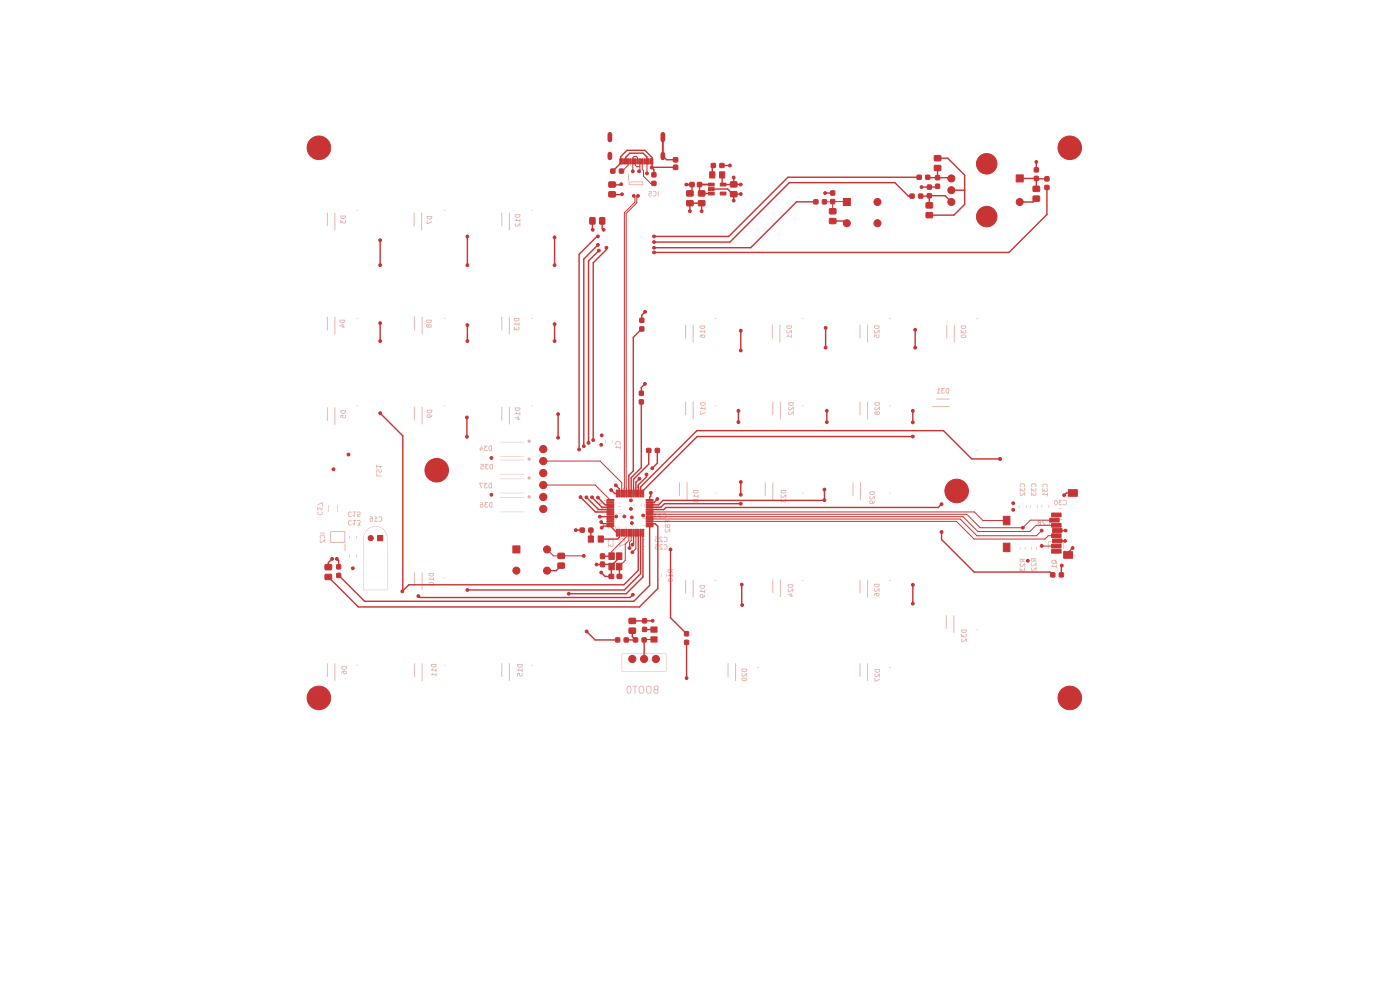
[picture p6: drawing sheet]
<svg xmlns="http://www.w3.org/2000/svg" width="297mm" height="210mm" viewBox="0 0 297 210" stroke-linecap="round" stroke-linejoin="round" font-family="sans-serif">
<g fill="#e8b2a7">
<path d="M133.1 145.6l.2-.1h.4l.3 .6-.1 .7-.4 .4-.4-.2-.2-.9h.2l.1 .6 .2 .3a.73 .73 0 0 0 .4-.7 .73 .73 0 0 0-.4-.6l-.3 .4h-.2z"/>
<path d="M135.6 145.7l.3-.2h.3l.4 .2 .1 .9-.3 .5-.5 .1-.3-.3-.1-.8h.2v.7l.5 .2 .3-.5-.1-.7-.4-.1-.3 .4h-.2z"/>
<path d="M137.2 145.7l.3-.2h.3l.4 .2v.9l-.2 .5-.5 .1-.3-.3-.1-.8h.1l.1 .7 .5 .2 .3-.5-.1-.7-.5-.1-.3 .4h-.1z"/>
<path d="M138.8 145.6l.3-.1h.6l-.1 1.6-.6 .1-.3-.2-.1-.4h.2l.2 .4h.5v-.6l-.9 .2 .2-.4-.1-.3h.2l.2 .3h.4v-.5l-.8 .2z"/>
<path d="M134.2 145.5h1l-.4 .2-.1 1.4h-.1v-1.4l-.4-.1z"/>
<path d="M185.5 143.8l.2 .1v.5l.9-.4 .1 .1-1.1 .6z"/>
<path d="M157.4 143.9l.6-.2 .4 .2 .1 .3-.2 .3h-.5l-.4-.2-.1-.2h.2a.47 .47 0 0 0 .8 0l-.3-.2-.7 .2z"/>
<path d="M71 140.7l.1 .1v3.7l-.2-.1z"/>
<path d="M89.5 140.7l.2 .1-.1 3.7-.2-.1z"/>
<path d="M108 140.7l.1 .1v3.7l-.2-.1z"/>
<path d="M156 140.7l.1 .1v3.7l-.2-.1z"/>
<path d="M184 140.7l.1 .1v3.7l-.2-.1z"/>
<path d="M185.6 142.9h.2l-.1 .4 .2 .2 .8-.6v.7h-.2v-.4l-.4 .4h-.5l-.1-.2z"/>
<path d="M69.4 140.7l.2 .1-.1 2.8-.1-.1z"/>
<path d="M87.9 140.7l.2 .1-.1 2.8-.2-.1z"/>
<path d="M106.4 140.7l.2 .1-.1 2.8-.2-.1z"/>
<path d="M154.4 140.7l.1 .1v2.8l-.2-.1z"/>
<path d="M182.4 140.7l.1 .1v2.8l-.2-.1z"/>
<path d="M157.4 142.9l.2-.1-.1 .4 .2 .2 .8-.6v.7h-.2v-.4l-.4 .4h-.4l-.2-.2z"/>
<path d="M109.7 142.8h.6v.4l.3 .1 .1-.6 .2 .5-.2 .3h-.4l-.2-.2v-.3h-.2l-.1 .5z"/>
<path d="M91.4 143.1l.4-.4v.3h.6l.1-.3 .1 .7-.2 .1v-.3h-.9z"/>
<path d="M72.5 142.5l.8-.2 .2 .1 .1 .4-.2 .2h-.4l-.2-.4h.2l.1 .2h.3v-.2l-.6-.1-.3 .4z"/>
<path d="M185.5 142h1.2l-.1 .5-.4 .2-.5-.1-.2-.3h.2a.42 .42 0 0 0 .5 .2 .42 .42 0 0 0 .3-.4l-1 .2z"/>
<path d="M157.3 141.9h1.2l-.1 .5-.4 .2-.5-.1-.2-.3h.2a.42 .42 0 0 0 .5 .2 .42 .42 0 0 0 .3-.4l-1 .2z"/>
<path d="M91.4 142.1l.4-.3v.3h.6l.1-.3 .1 .7h-.2v-.2h-.9z"/>
<path d="M109.7 142.1l.4-.3v.3h.6l.1-.3 .1 .7h-.2v-.2h-.9z"/>
<path d="M131.9 138.6h9.5v3.8h-9.5l9.4-.1v-3.6h-9.3l-.1 3.6z"/>
<path d="M72.4 141.3l1.2 .1-.1 .4-.4 .3-.5-.1-.2-.4h.2a.42 .42 0 0 0 .5 .3 .42 .42 0 0 0 .3-.4l-1 .1z"/>
<path d="M160.6 141.6h.4z"/>
<path d="M188.6 141.6h.4z"/>
<path d="M91.4 140.9h1.2l-.1 .5-.4 .2-.5-.1-.2-.3h.2a.42 .42 0 0 0 .5 .2 .42 .42 0 0 0 .3-.4l-1 .2z"/>
<path d="M109.7 140.9h1.2l-.1 .5-.4 .2-.5-.1-.2-.3h.2a.42 .42 0 0 0 .5 .2 .42 .42 0 0 0 .3-.4l-1 .2z"/>
<path d="M75.6 141.1h.4z"/>
<path d="M94.1 141.1h.4z"/>
<path d="M112.6 141.1h.4z"/>
<path d="M204 135.5h.2l-.1 .4 .2 .1 .8-.6v.8l-.2-.1v-.4l-.4 .4h-.5l-.1-.2z"/>
<path d="M203.9 134.5h.2v.5l.3-.3 .1 .3 .3 .1 .1-.2-.1-.4h.2l.1 .2-.1 .4-.4 .2-.3-.3-.3 .2z"/>
<path d="M203.9 133.6h1.2l-.1 .5-.4 .2-.5-.1-.2-.3h.2a.42 .42 0 0 0 .5 .2 .42 .42 0 0 0 .3-.4l-1 .2z"/>
<path d="M202.3 130.5l.2 .1-.1 3.7-.2-.1z"/>
<path d="M207.1 133.5l.4 .1-.4 .1z"/>
<path d="M200.7 130.5l.2 .1-.1 2.8-.2-.1z"/>
<path d="M148.5 126.2l.6-.1 .1 .5 .3-.5 .1 .4-.3 .3h-.6l-.3-.4h.2l.1 .2h.3v-.2l-.1-.2-.5 .2z"/>
<path d="M147 123l.1 .1v3.7l-.1-.1z"/>
<path d="M184 123l.1 .1v3.7l-.2-.1z"/>
<path d="M165.5 122.9l.1 .1v3.7l-.1-.1z"/>
<path d="M167.1 126.1l.8-.3 .1 .5 .3 .1-.4 .3-.5-.3 .4-.1v-.2l-.6 .2z"/>
<path d="M185.5 125.9l.8-.2 .2 .2 .1 .3-.2 .3h-.4l-.2-.4h.2l.1 .2h.3v-.2l-.6-.1-.3 .4z"/>
<path d="M145.4 123l.1 .1v2.8l-.2-.1z"/>
<path d="M182.4 123l.1 .1v2.8l-.2-.1z"/>
<path d="M148.4 125.4l.4-.3v.3h.6l.1-.3 .1 .7h-.2v-.2h-.9z"/>
<path d="M163.9 122.9l.1 .1v2.8l-.2-.1z"/>
<path d="M167.2 124.9h.2l-.1 .4 .2 .2 .8-.6v.7h-.2v-.4l-.4 .4h-.5l-.1-.2z"/>
<path d="M185.5 124.9l.2-.1-.1 .4 .2 .2 .8-.6v.7h-.2v-.4l-.4 .4h-.4l-.2-.2z"/>
<path d="M77.8 112.3a2.55 2.55 0 0 1 2.8-.5 2.55 2.55 0 0 1 1.6 2.4v11h-5.1v-11l.1 10.9h4.9v-10.9a2.5 2.5 0 0 0-2.5-2.5 2.5 2.5 0 0 0-2.5 2.5l.2-1.1z"/>
<path d="M89.5 121.4l.2 .1-.1 3.7-.2-.1z"/>
<path d="M148.4 124.2h1.2l-.1 .5-.4 .2-.5-.1-.2-.3h.2a.42 .42 0 0 0 .5 .2 .42 .42 0 0 0 .3-.4l-1 .2z"/>
<path d="M167.1 124h1.2l-.1 .5-.4 .2-.5-.1-.2-.3h.2a.42 .42 0 0 0 .5 .2 .42 .42 0 0 0 .3-.4l-1 .2z"/>
<path d="M185.4 123.9h1.2l-.1 .5-.4 .2-.5-.1-.2-.3h.2a.42 .42 0 0 0 .5 .2 .42 .42 0 0 0 .3-.4l-1 .2z"/>
<path d="M87.9 121.4l.2 .1-.1 2.8-.2-.1z"/>
<path d="M91 123.6l.6-.2 .4 .2 .1 .3-.2 .3h-.5l-.4-.2-.1-.2h.2a.47 .47 0 0 0 .8 0l-.3-.2-.7 .2z"/>
<path d="M141.8 122.8l.8-.1 .2 .4-.2 .3-.5 .1-.4-.2-.1-.2h.2a.47 .47 0 0 0 .8 0l-.3-.2-.7 .2z"/>
<path d="M90.9 122.8l.4-.3v.3h.6l.1-.3 .1 .7h-.2v-.2h-.9z"/>
<path d="M151.6 123l.4 .1-.4 .1z"/>
<path d="M170.1 123l.4 .1-.4 .1z"/>
<path d="M188.6 123.1h.4z"/>
<path d="M94.1 122.6h.4z"/>
<path d="M141.7 122.1l.3-.4v.3h.6l.2-.3v.7l-.1 .1-.1-.3h-.9z"/>
<path d="M140.3 121.8h.1v.6z"/>
<path d="M141.3 121.8h.1v.6z"/>
<path d="M90.9 121.6h1.2l-.1 .5-.4 .2-.5-.1-.2-.3h.2a.42 .42 0 0 0 .5 .2 .42 .42 0 0 0 .3-.4l-1 .2z"/>
<path d="M141.7 120.8h1.1v.2l-.4 .1 .4 .4-.5-.2-.2 .2h-.3l-.2-.3 .5 .1 .1-.3h-.4v.2h-.2z"/>
<path d="M216.3 120.4l.2 .1v.4l.3-.2 .1 .3h.3l.1-.1-.1-.4 .2-.1 .1 .2-.1 .5-.4 .1-.3-.2-.3 .2z"/>
<path d="M218.8 120.4h.2l-.1 .4 .2 .1 .8-.6v.8l-.2-.1v-.4l-.4 .4h-.4l-.2-.2z"/>
<path d="M223 120.1l.4-.3v.3h.6l.1-.3 .1 .7h-.2v-.2h-.9z"/>
<path d="M216.4 119.5h.2l-.1 .4 .2 .2 .8-.6v.7h-.2v-.4l-.4 .4h-.5l-.1-.2z"/>
<path d="M218.8 119.5l.2-.1-.1 .4 .2 .2 .8-.6v.7h-.2v-.4l-.4 .4h-.4l-.2-.2z"/>
<path d="M223.1 118.9l.3-.2 .6 .1 .3 .8-1.1-.1-.2-.4h.2l.2 .3h.5l-.1-.4 .2 .1-.2-.2-.8 .2z"/>
<path d="M216.3 118.6h1.2v.1l-.5 .1 .5 .4-.5-.1-.2 .2-.3-.1-.2-.2 .5 .1v-.4h-.3v.3h-.2z"/>
<path d="M218.7 118.5h1.2v.1l-.5 .1 .5 .4-.5-.1-.2 .2-.4-.1-.1-.2 .5 .1v-.4h-.3v.3h-.2z"/>
<path d="M74.1 117.6v.7z"/>
<path d="M75.6 117.6v.7z"/>
<path d="M225.6 117l.4-.3v.6z"/>
<path d="M73.1 115.4h.2l-.1 1.5-.1-.1z"/>
<path d="M216.4 116.1h.1v.6z"/>
<path d="M217.4 116l.1 .7z"/>
<path d="M218.8 116l.1 .7z"/>
<path d="M219.8 116l.1 .7z"/>
<path d="M139 115.4h.3l.3 .3 .1 .6-.3 .3-.4-.1-.1-.2v-.2h.2l.1 .3 .3-.1-.2-.3-.4 .1 .1-.3h.4z"/>
<path d="M140 115.5l.4-.1 .2 .1-.1 .2-.3-.1-.2 .2 .6 .8h-.7v-.2h.4l-.4-.4z"/>
<path d="M140.9 115.5h.5l.2 .4-.2 .6h-.5l-.1-.1 .1-.1a.35 .35 0 0 0 .5-.3 .35 .35 0 0 0-.5-.3l-.1-.1z"/>
<path d="M224.6 114.9h1.1v1.6l-.1-1.5z"/>
<path d="M222.4 114.9h1.1l-1 .1v1.4z"/>
<path d="M129 115.3h.2v.4l.3-.2 .1 .3h.3l.1-.1-.1-.4 .2-.1 .1 .2-.1 .5-.4 .1-.3-.2-.3 .2z"/>
<path d="M131.4 115.2h.2v.5l.9-.3 .1 .1-1.1 .5z"/>
<path d="M136.4 115.8l.6 .1h-.6z"/>
<path d="M67.9 114.5h.2l-.1 .4 .2 .1 .8-.6v.7h-.2v-.4l-.4 .4h-.4l-.2-.2z"/>
<path d="M70.1 112.7h3.1v2.4h-3.1l-.1-.1h3v-2.1h-2.8v2.1h-.2z"/>
<path d="M129.1 114.5l.4-.2 .5 .1 .2 .4-.1 .3-.2-.2a.35 .35 0 0 0-.3-.4 .35 .35 0 0 0-.3 .4l-.1 .2-.1-.1z"/>
<path d="M139 113.8l.6 .1v.5l-.5 .1 .1 .3h.4l-.1 .2h-.4l-.2-.2 .1-.5 .4-.1v-.2h-.4z"/>
<path d="M139.9 113.9l.5-.1 .2 .1-.1 .2-.3-.1-.2 .2 .6 .8h-.7v-.2h.4l-.4-.4z"/>
<path d="M140.8 113.9h.6l.2 .4-.2 .6h-.5l-.1-.1 .1-.1a.35 .35 0 0 0 .5-.3 .35 .35 0 0 0-.5-.3z"/>
<path d="M131.6 114.3l.3-.1 .5 .1 .2 .4-.1 .3-.2-.2a.35 .35 0 0 0-.3-.4 .35 .35 0 0 0-.3 .4l-.2 .2-.1-.3z"/>
<path d="M136.3 114.4h.7z"/>
<path d="M74.1 113.7h.1l-.1 .6z"/>
<path d="M75.5 113.7h.1v.6z"/>
<path d="M68 113.5l.3-.1 .5 .1 .2 .4-.1 .3-.2-.1a.35 .35 0 0 0-.3-.5 .35 .35 0 0 0-.3 .5l-.2 .1-.1-.3z"/>
<path d="M136.4 113.7l.6 .1h-.6z"/>
<path d="M67.8 113l1.2 .1-1.1 .1z"/>
<path d="M141.1 112.3l.2-.1-.1 .5 .2 .1 .8-.6v.7h-.2v-.4l-.4 .4h-.4l-.2-.2z"/>
<path d="M136.4 112.2l.6 .1h-.6z"/>
<path d="M129 111.6l.1 .7z"/>
<path d="M130.5 111.6l.1 .7z"/>
<path d="M131.3 111.6v.7z"/>
<path d="M132.8 111.6v.7z"/>
<path d="M141 111.3l1.1-.1 .1 .6-.3 .2-.6-.1-.3-.2 .3 .1 .4-.1 .2 .1 .1-.4h-.3v.3h-.2v-.3h-.3v.3h-.2z"/>
<path d="M224.7 111.6l.6 .1h-.5z"/>
<path d="M136.3 111.5h.6z"/>
<path d="M220.2 110.4l.4-.1 .3 .3v.6l-.3 .3-.4-.1-.1-.4h.2l.1 .3h.2l.1-.3-.1-.1-.5 .1v-.4l.3 .1 .3-.1-.1-.1-.5 .1z"/>
<path d="M221.2 110.4l.4-.1 .2 .1v.2l-.4-.1-.1 .2 .5 .8h-.7l.1-.2h.4l-.5-.4z"/>
<path d="M222.1 110.4h.5l.2 .4-.2 .6h-.5l-.1-.1 .2-.1a.35 .35 0 0 0 .5-.3 .35 .35 0 0 0-.5-.3l-.2-.1z"/>
<path d="M73.9 110.5l.4-.2 .3 .1-.1 .2a.35 .35 0 0 0-.5 .3 .35 .35 0 0 0 .5 .3l.1 .2-.3 .1-.4-.2-.1-.5z"/>
<path d="M75.7 110.4l.5-.1 .2 .1 .1 .5-.2 .2 .2 .4h-.8l.1-.2h.4l-.2-.3 .3-.2v-.3l-.5 .1z"/>
<path d="M74.8 110.3l.8 .1-.3 .1-.1 1-.4-.4h.3v-.6h-.3z"/>
<path d="M141 110.4h1.1l.1 .1-.5 .1-.1 .3-.1-.3h-.3l-.1 .5z"/>
<path d="M78.5 109.5l.4 .1 .2 .2 .1 .6-.3 .3-.4-.1-.1-.2v-.2h.2l.1 .3 .3-.1-.2-.3-.4 .1 .1-.3h.4l-.4-.2z"/>
<path d="M79.7 109.5l.4 .4h-.3v.6h.3l-.1 .2-.7-.1 .3-.1z"/>
<path d="M80.3 109.6h.6l.2 .4-.2 .6h-.5l-.1-.1 .1-.1a.35 .35 0 0 0 .5-.3 .35 .35 0 0 0-.5-.3z"/>
<path d="M224.7 110.2h.6z"/>
<path d="M136.3 110h.6z"/>
<path d="M138.7 108.8l.8 .1-.1 .1h-.4l.2 .3-.3 .2 .1 .3 .5-.1-.1 .2-.4 .1-.2-.1-.1-.5 .2-.2z"/>
<path d="M139.7 108.9l.5-.1 .2 .1-.1 .2-.3-.1-.2 .2 .6 .8h-.7v-.2h.4l-.4-.4z"/>
<path d="M140.7 108.9h.5l.2 .4-.2 .6h-.5l-.1-.1 .1-.1a.35 .35 0 0 0 .5-.3 .35 .35 0 0 0-.5-.3l-.1-.1z"/>
<path d="M74 108.6h.5l.1 .1-.1 .1a.35 .35 0 0 0-.5 .3 .35 .35 0 0 0 .5 .3l.1 .2-.3 .1-.4-.2-.1-.5z"/>
<path d="M75.8 108.6l.4-.1 .2 .1v.6l-.4 .1v.2h.4v.2l-.6-.1v-.5l.5-.1v-.3l-.5 .1z"/>
<path d="M74.8 108.5l.8 .1-.3 .1-.1 1-.4-.3 .1-.2 .2 .1v-.6z"/>
<path d="M224.7 109.3l.6 .1h-.6z"/>
<path d="M67.4 108.5l.2 .1a.35 .35 0 0 0 .3 .5 .35 .35 0 0 0 .3-.5l.1-.1 .1 .1v.5l-.6 .2-.4-.2z"/>
<path d="M131.2 108.8l.6 .1h-.6z"/>
<path d="M126.7 107.6l.5 .4h-.3v.6h.2v.2l-.7-.1 .3-.1z"/>
<path d="M127.7 107.6l.4 .4h-.3v.6h.3l-.1 .2-.7-.1 .3-.1z"/>
<path d="M128.3 107.7h.6l.2 .4-.2 .6h-.5l-.1-.1 .1-.1a.35 .35 0 0 0 .5-.3 .35 .35 0 0 0-.5-.3z"/>
<path d="M69.7 107.1l.1 1.6z"/>
<path d="M71.5 107.2h.1v1.5z"/>
<path d="M106.1 108.6h5.1z"/>
<path d="M67.3 107.6l.2 .2h.9l.1 .2-.4 .3v-.3h-.6l-.1 .3z"/>
<path d="M138.8 107.6l.8-.2 .2 .1 .1 .4-.2 .2h-.4l-.2-.4h.2l.1 .2h.3v-.2l-.6-.1-.3 .4z"/>
<path d="M224.7 107.9h.6l-.6 .1z"/>
<path d="M216.2 107.1v.7z"/>
<path d="M217.6 107.2h.1v.6z"/>
<path d="M218.6 107.2h.1l-.1 .6z"/>
<path d="M220 107.2h.1v.6z"/>
<path d="M221 107.2h.1l-.1 .6z"/>
<path d="M222.4 107.2h.1v.6z"/>
<path d="M101.9 106.5l.4 .1 .2 .2 .1 .6-.3 .3-.4-.1-.1-.2v-.2h.2l.1 .3 .3-.1-.2-.3-.4 .1 .1-.3h.4l-.4-.2z"/>
<path d="M102.8 106.5l.7 .1v.1h-.5l.3 .3-.4 .2 .2 .3 .4-.1v.2l-.5 .1-.2-.1-.1-.5 .3-.2z"/>
<path d="M103.9 106.6h.5v1.1l-.4-.1-.2-.2-.1-.4h.2l.1 .4 .3 .1v-.8l-.6 .3z"/>
<path d="M131.1 107.4h.7z"/>
<path d="M136.7 106.8v.7z"/>
<path d="M138.1 106.9h.1v.6z"/>
<path d="M134.5 106.8l.1 .1-.1 .5z"/>
<path d="M135.9 106.8l.1 .1v.5z"/>
<path d="M67.3 107l1.2-.4-.1 .8-.1-.6-.9 .4z"/>
<path d="M128 106.1h.6l.2 .4-.2 .6h-.5l-.1-.1 .2-.1a.35 .35 0 0 0 .4-.3 .35 .35 0 0 0-.4-.3z"/>
<path d="M223.8 106.1l.3-.1 .2 .3v.6l-.2 .3-.4-.1-.1-.6h.2l.2 .5a.47 .47 0 0 0 0-.8l-.2 .3h-.2z"/>
<path d="M224.6 106l.8 .1-.1 .1h-.4l.2 .3-.3 .2 .1 .3 .5-.1-.1 .2-.4 .1-.3-.1v-.5l.2-.2z"/>
<path d="M225.6 106.1h.5l.2 .4-.2 .6h-.5l-.1-.1 .2-.1a.35 .35 0 0 0 .5-.3 .35 .35 0 0 0-.5-.3l-.2-.1z"/>
<path d="M127.4 106h.2l.2 .8-.4 .1-.2 .3-.2-.4 .2-.5 .2 .4h.2z"/>
<path d="M138.9 106.5l.3-.1 .5 .1 .2 .4-.1 .3-.2-.2a.35 .35 0 0 0-.3-.4 .35 .35 0 0 0-.3 .4l-.2 .2-.1-.3z"/>
<path d="M184.5 106.2h.6l.1 .5 .3-.5 .1 .4-.3 .3h-.6l-.3-.4h.2l.1 .2h.3v-.2l-.1-.2-.5 .2z"/>
<path d="M131.1 106.7h.7z"/>
<path d="M147.1 105.9h.9l.2 .2v.3l-.3 .2h-.6l-.3-.4h.2l.1 .2 .1-.2 .5 .2 .1-.2-.1-.2-.9 .2z"/>
<path d="M165.6 105.8l.2 .1v.4l.3-.2 .1 .3h.3l.1-.1-.1-.4 .2-.1 .1 .2-.1 .5-.4 .1-.3-.2-.3 .2z"/>
<path d="M145.7 102.3l.2 .1-.1 3.7-.2-.1z"/>
<path d="M163.9 102.3l.1 .1v3.7l-.2-.1z"/>
<path d="M182.5 102.3l.1 .1v3.7l-.1-.1z"/>
<path d="M184.5 105.2h.2l-.1 .4 .2 .2 .8-.6v.7h-.2v-.4l-.4 .4h-.5l-.1-.2z"/>
<path d="M165.7 105l.2-.1-.1 .4 .2 .2 .8-.6v.7h-.2v-.4l-.4 .4h-.4l-.2-.2z"/>
<path d="M147 105.2l.4-.3v.3h.6l.1-.3 .1 .7h-.2v-.2h-.9z"/>
<path d="M106.1 105.5l5.1 .1z"/>
<path d="M221.1 104.9l.4-.4v.3h.6l.1-.3 .1 .7-.2 .1v-.3h-.9z"/>
<path d="M131.1 105.2h.7z"/>
<path d="M216.4 104.5h.2l-.1 .4 .2 .1 .8-.6v.8l-.2-.1v-.4l-.4 .4h-.5l-.1-.2z"/>
<path d="M218.7 104.4l.2 .1v.4l.3-.2 .1 .3h.3l.1-.1-.1-.4 .2-.1 .1 .2-.1 .5-.4 .1-.3-.2-.3 .2z"/>
<path d="M144.1 102.3l.2 .1-.1 2.8-.2-.1z"/>
<path d="M162.3 102.3l.1 .1v2.8l-.2-.1z"/>
<path d="M180.9 102.3l.2 .1-.1 2.8-.1-.1z"/>
<path d="M134.7 104.4l.6-.1 .1 .5 .3-.4 .1 .3-.3 .3h-.6l-.3-.4h.2l.1 .2h.3v-.2l-.1-.1-.5 .1z"/>
<path d="M184.4 104.3h1.2l-.1 .5-.4 .2-.5-.1-.2-.3h.2a.42 .42 0 0 0 .5 .2 .42 .42 0 0 0 .3-.4l-1 .2z"/>
<path d="M147 104h1.2l-.1 .5-.4 .2-.5-.1-.2-.3h.2a.42 .42 0 0 0 .5 .2 .42 .42 0 0 0 .3-.4l-1 .2z"/>
<path d="M165.6 104h1.2l-.1 .5-.4 .2-.5-.1-.2-.3h.2a.42 .42 0 0 0 .5 .2 .42 .42 0 0 0 .3-.4l-1 .2z"/>
<path d="M151.6 104.5l.4 .1-.4 .1z"/>
<path d="M170.1 104.5l.4 .1-.4 .1z"/>
<path d="M188.6 104.6h.4z"/>
<path d="M106.1 104.6h5.1z"/>
<path d="M221.1 103.6h.2v.5l.3-.3 .1 .3 .3 .1 .1-.2-.1-.4h.2l.1 .2-.1 .4-.4 .2-.3-.3-.3 .2z"/>
<path d="M216.3 103.5h.2v.5l.3-.3 .1 .3 .3 .1 .1-.2-.1-.4h.2l.1 .2-.1 .4-.4 .2-.3-.3-.3 .2z"/>
<path d="M218.7 103.5h.2v.5l.3-.3 .1 .3 .3 .1 .1-.2-.1-.4h.2l.1 .2-.1 .4-.4 .2-.3-.3-.3 .2z"/>
<path d="M134.7 103.5l.4-.2 .5 .1 .2 .4-.1 .3-.2-.2a.35 .35 0 0 0-.3-.4 .35 .35 0 0 0-.3 .4l-.1 .2-.1-.1z"/>
<path d="M102.7 102.4l.7 .1v.1h-.5l.3 .3-.4 .2 .2 .3 .4-.1v.2l-.5 .1-.2-.1-.1-.5 .3-.2z"/>
<path d="M103.7 102.6l.3-.2 .3 .1v1.1l-.6-.2-.1-.5h.2l.1 .5h.3v-.8l-.6 .3z"/>
<path d="M101.7 102.4l.8 .1-.1 .1h-.5l.3 1-.1-.1z"/>
<path d="M221.2 102.8l.4-.2 .5 .1 .2 .4-.1 .3-.2-.1a.35 .35 0 0 0-.3-.5 .35 .35 0 0 0-.3 .5l-.1 .1-.1-.1z"/>
<path d="M216.5 102.6l.3-.1 .5 .1 .2 .4-.1 .3-.2-.1a.35 .35 0 0 0-.3-.5 .35 .35 0 0 0-.3 .5l-.2 .1-.1-.3z"/>
<path d="M218.8 102.7l.4-.2 .5 .1 .2 .4-.1 .3-.2-.1a.35 .35 0 0 0-.3-.5 .35 .35 0 0 0-.3 .5l-.1 .1-.1-.1z"/>
<path d="M106.1 101.5l5.1 .1z"/>
<path d="M79.8 100.4l.2 .1v.4h.9l.1 .1h-1.2z"/>
<path d="M106.1 100.6h5.1z"/>
<path d="M79.9 99.7l.4-.1 .4 .5 .2-.6 .1 .5-.4 .3-.5-.6-.2 .6z"/>
<path d="M102 98.4l.6 .1v.5l-.5 .1 .1 .3h.4l-.1 .2h-.4l-.2-.2 .1-.5 .4-.1v-.2h-.4z"/>
<path d="M102.9 98.4l.7 .1v.1h-.5l.3 .3-.4 .2 .2 .3 .4-.1v.2l-.5 .1-.2-.1-.1-.5 .3-.2z"/>
<path d="M103.9 98.6l.3-.2 .3 .1v1.1l-.6-.2-.1-.5h.2l.1 .5h.3v-.8l-.6 .3z"/>
<path d="M79.8 98.6l.2 .3h.9l.1 .1-.4 .3v-.2h-.6l-.1 .2z"/>
<path d="M106.1 97.5l5.1 .1z"/>
<path d="M106.1 96.8h5.1z"/>
<path d="M102.7 94.5l.7 .1v.1h-.5l.3 .3-.4 .2 .2 .3 .4-.1v.2l-.5 .1-.2-.1-.1-.5 .3-.2z"/>
<path d="M103.7 94.7l.3-.2 .3 .1v1.1l-.6-.2-.1-.5h.2l.1 .5h.3v-.8l-.6 .3z"/>
<path d="M102 94.5h.2l.3 .8-.5 .1-.1 .3-.3-.4 .3-.5 .1 .4h.2z"/>
<path d="M207.1 95.5l.4 .1-.4 .1z"/>
<path d="M130.5 94.9l.4-.3v.3h.6l.1-.3 .1 .7h-.2v-.3h-.9z"/>
<path d="M130.6 93.8l.4-.2 .5 .1 .2 .4-.1 .3-.2-.2a.35 .35 0 0 0-.3-.4 .35 .35 0 0 0-.3 .4l-.1 .2-.1-.1z"/>
<path d="M128.4 93.4h.1l-.1 .6z"/>
<path d="M129.9 93.4v.6z"/>
<path d="M106.1 93.8h5.1z"/>
<path d="M71 86.4l.1 .1v3.7l-.2-.1z"/>
<path d="M89.5 86.3l.2 .1-.1 3.7-.2-.1z"/>
<path d="M108 86.3l.1 .1v3.7l-.2-.1z"/>
<path d="M69.4 86.4l.2 .1-.1 2.8-.1-.1z"/>
<path d="M87.9 86.3l.2 .1-.1 2.8-.2-.1z"/>
<path d="M106.4 86.3l.2 .1-.1 2.8-.2-.1z"/>
<path d="M109.2 88.6l.8-.3 .1 .5 .3 .1-.4 .3-.5-.3 .4-.1v-.2l-.6 .2z"/>
<path d="M147 85.2l.1 .1v3.7l-.1-.1z"/>
<path d="M165.5 85.2l.1 .1v3.7l-.1-.1z"/>
<path d="M184 85.2l.1 .1v3.7l-.2-.1z"/>
<path d="M72.2 88h.6v.4l.3 .1 .1-.5 .2 .5-.2 .2h-.4l-.2-.2v-.3h-.2l-.1 .5z"/>
<path d="M90.6 88l.6-.1 .1 .5 .3-.4 .1 .3-.3 .3h-.6l-.3-.4h.2l.1 .2h.3v-.2l-.1-.1-.5 .1z"/>
<path d="M109.2 87.7l.4-.3v.3h.6l.1-.3 .1 .7h-.2v-.2h-.9z"/>
<path d="M145.4 85.2l.1 .1v2.8l-.2-.1z"/>
<path d="M163.9 85.2l.1 .1v2.8l-.2-.1z"/>
<path d="M182.4 85.2l.1 .1v2.8l-.2-.1z"/>
<path d="M148.5 87.2l.2 .1v.5l.9-.4 .1 .1-1.1 .6z"/>
<path d="M167.3 87.3h.2l-.1 .4 .2 .1 .8-.6v.8l-.2-.1v-.4l-.4 .4h-.4l-.2-.2z"/>
<path d="M185.6 87.3h.9l.2 .2v.3l-.3 .2h-.6l-.3-.4h.2l.1 .2 .1-.2 .5 .2 .1-.2-.1-.2-.9 .2z"/>
<path d="M72.2 87l1.2 .1-.1 .4-.4 .3-.5-.1-.2-.4h.2a.42 .42 0 0 0 .5 .3 .42 .42 0 0 0 .3-.4l-1 .1z"/>
<path d="M90.5 86.9l1.2 .1-.1 .4-.4 .3-.5-.1-.2-.4h.2a.42 .42 0 0 0 .5 .3 .42 .42 0 0 0 .3-.4l-1 .1z"/>
<path d="M109.2 86.5h1.2l-.1 .5-.4 .2-.5-.1-.2-.3h.2a.42 .42 0 0 0 .5 .2 .42 .42 0 0 0 .3-.4l-1 .2z"/>
<path d="M167.3 86.4l.2-.1-.1 .4 .2 .2 .8-.6v.7h-.2v-.4l-.4 .4h-.4l-.2-.2z"/>
<path d="M185.6 86.3h.2l-.1 .4 .2 .2 .8-.6v.7h-.2v-.4l-.4 .4h-.5l-.1-.2z"/>
<path d="M148.5 86.6l.4-.3v.3h.6l.1-.3 .1 .7h-.2v-.2h-.9z"/>
<path d="M197.8 86.2h3.6l.1 .1-3.7 .1z"/>
<path d="M75.6 86l.4 .1-.4 .1z"/>
<path d="M94.1 86.1h.4z"/>
<path d="M112.6 86.1h.4z"/>
<path d="M151.6 86l.4 .1-.4 .1z"/>
<path d="M170.1 86l.4 .1-.4 .1z"/>
<path d="M188.6 86.1h.4z"/>
<path d="M148.5 85.4h1.2l-.1 .5-.4 .2-.5-.1-.2-.3h.2a.42 .42 0 0 0 .5 .2 .42 .42 0 0 0 .3-.4l-1 .2z"/>
<path d="M167.2 85.4h1.2l-.1 .5-.4 .2-.5-.1-.2-.3h.2a.42 .42 0 0 0 .5 .2 .42 .42 0 0 0 .3-.4l-1 .2z"/>
<path d="M185.5 85.4h1.2l-.1 .5-.4 .2-.5-.1-.2-.3h.2a.42 .42 0 0 0 .5 .2 .42 .42 0 0 0 .3-.4l-1 .2z"/>
<path d="M198.6 84.6h2.8l.1 .1-2.8 .1z"/>
<path d="M199 82.3l.5 .4h-.3v.6h.2v.2l-.7-.1 .3-.1z"/>
<path d="M199.7 82.3l.7 .1v.1h-.5l.3 .3-.4 .2 .2 .3 .4-.1v.2l-.5 .1-.2-.1-.1-.5 .3-.2z"/>
<path d="M200.8 82.4h.5v1.1l-.4-.1-.2-.2-.1-.4h.2l.1 .4 .3 .1v-.8l-.6 .3z"/>
<path d="M147 68.9l.1 .1v3.7l-.1-.1z"/>
<path d="M165.4 68.9l.1 .1v3.7l-.2-.1z"/>
<path d="M184 68.9l.1 .1v3.7l-.2-.1z"/>
<path d="M202.4 68.9l.1 .1v3.7l-.2-.1z"/>
<path d="M145.4 68.9l.1 .1v2.8l-.2-.1z"/>
<path d="M163.8 68.9l.1 .1v2.8l-.2-.1z"/>
<path d="M182.4 68.9l.1 .1v2.8l-.2-.1z"/>
<path d="M200.8 68.9l.1 .1v2.8l-.2-.1z"/>
<path d="M148.5 71.2l.8-.3 .2 .2 .1 .3-.2 .3h-.4l-.2-.4h.2l.1 .2h.3v-.2l-.6-.1-.3 .4z"/>
<path d="M185.4 71h.6v.4l.3 .1 .1-.6 .2 .5-.2 .3h-.4l-.2-.2v-.3h-.2l-.1 .5z"/>
<path d="M203.9 71.1l.8-.1 .3 .4-.2 .3h-.5l-.4-.2-.1-.2h.2a.47 .47 0 0 0 .8 0l-.3-.2-.7 .2z"/>
<path d="M166.8 71.3l.4-.4v.3h.6l.1-.3 .1 .7-.2 .1v-.3h-.9z"/>
<path d="M71 67.2l.1 .1v3.7l-.2-.1z"/>
<path d="M89.5 67.2l.2 .1-.1 3.7-.2-.1z"/>
<path d="M108 67.2l.1 .1v3.7l-.2-.1z"/>
<path d="M166.9 70.1l.2-.1-.1 .4 .2 .2 .8-.6v.7h-.2v-.4l-.4 .4h-.4l-.2-.2z"/>
<path d="M185.5 70.1l.2-.1-.1 .4 .2 .2 .8-.6v.7h-.2v-.4l-.4 .4h-.4l-.2-.2z"/>
<path d="M203.8 70h.2v.5l.3-.3 .1 .3 .3 .1 .1-.2-.1-.4h.2l.1 .2-.1 .4-.4 .2-.3-.3-.3 .2z"/>
<path d="M148.4 70.3l.4-.3v.3h.6l.1-.3 .1 .7h-.2v-.2h-.9z"/>
<path d="M109 69.3l.2 .1v.4l.3-.2 .1 .3h.3l.1-.1-.1-.4 .2-.1 .1 .2-.1 .5-.4 .1-.3-.2-.3 .2z"/>
<path d="M69.4 67.2l.2 .1-.1 2.8-.1-.1z"/>
<path d="M87.9 67.2l.2 .1-.1 2.8-.2-.1z"/>
<path d="M106.4 67.2l.2 .1-.1 2.8-.2-.1z"/>
<path d="M148.4 69.1h1.2l-.1 .5-.4 .2-.5-.1-.2-.3h.2a.42 .42 0 0 0 .5 .2 .42 .42 0 0 0 .3-.4l-1 .2z"/>
<path d="M166.8 69.1h1.2l-.1 .5-.4 .2-.5-.1-.2-.3h.2a.42 .42 0 0 0 .5 .2 .42 .42 0 0 0 .3-.4l-1 .2z"/>
<path d="M185.4 69.1h1.2l-.1 .5-.4 .2-.5-.1-.2-.3h.2a.42 .42 0 0 0 .5 .2 .42 .42 0 0 0 .3-.4l-1 .2z"/>
<path d="M203.8 69.1h1.2l-.1 .5-.4 .2-.5-.1-.2-.3h.2a.42 .42 0 0 0 .5 .2 .42 .42 0 0 0 .3-.4l-1 .2z"/>
<path d="M72 69l.8-.2 .1 .4 .3 .2-.4 .2-.5-.2 .4-.2v-.2l-.6 .2z"/>
<path d="M90.5 68.8h.9l.2 .2v.3l-.3 .2h-.6l-.3-.4h.2l.1 .2 .1-.2 .5 .2 .1-.2-.1-.1-.9 .1z"/>
<path d="M109 68.7l.4-.3v.3h.6l.1-.3 .1 .7h-.2v-.2h-.9z"/>
<path d="M72 67.9h1.2l-.1 .4-.4 .3-.5-.1-.2-.4h.2a.42 .42 0 0 0 .5 .3 .42 .42 0 0 0 .3-.4l-1 .1z"/>
<path d="M90.4 67.8l1.2 .1-.1 .4-.4 .3-.5-.1-.2-.4h.2a.42 .42 0 0 0 .5 .3 .42 .42 0 0 0 .3-.4l-1 .1z"/>
<path d="M109 67.5h1.2l-.1 .5-.4 .2-.5-.1-.2-.3h.2a.42 .42 0 0 0 .5 .2 .42 .42 0 0 0 .3-.4l-1 .2z"/>
<path d="M75.6 67.5l.4 .1-.4 .1z"/>
<path d="M94.1 67.6h.4z"/>
<path d="M112.6 67.6h.4z"/>
<path d="M151.6 67.5l.4 .1-.4 .1z"/>
<path d="M170.1 67.5l.4 .1-.4 .1z"/>
<path d="M188.6 67.6h.4z"/>
<path d="M207.1 67.5l.4 .1-.4 .1z"/>
<path d="M71 45.1l.1 .1v3.7l-.2-.1z"/>
<path d="M89.4 45.1l.2 .1-.1 3.7-.2-.1z"/>
<path d="M108 45.1l.1 .1v3.7l-.2-.1z"/>
<path d="M109.3 47.4h.2l-.1 .4 .2 .1 .8-.6v.8l-.2-.1v-.4l-.4 .4h-.4l-.2-.2z"/>
<path d="M69.4 45.1l.2 .1-.1 2.8-.1-.1z"/>
<path d="M87.8 45.1l.1 .1v2.8l-.2-.1z"/>
<path d="M106.4 45.1l.2 .1-.1 2.8-.2-.1z"/>
<path d="M90.5 46.8h.2v.5l.9-.3 .1 .1-1.1 .5z"/>
<path d="M72.2 46.6l.2 .1v.4l.3-.2 .1 .3h.3l.1-.1-.1-.4 .2-.1 .1 .2-.1 .5-.4 .1-.3-.2-.3 .2z"/>
<path d="M109.2 46.7l.4-.3v.3h.6l.1-.3 .1 .7h-.2v-.2h-.9z"/>
<path d="M90.5 45.8l1.2 .1-.1 .4-.4 .3-.5-.1-.2-.4h.2a.42 .42 0 0 0 .5 .3 .42 .42 0 0 0 .3-.4l-1 .1z"/>
<path d="M72.2 45.7l1.2 .1-.1 .4-.4 .3-.5-.1-.2-.4h.2a.42 .42 0 0 0 .5 .3 .42 .42 0 0 0 .3-.4l-1 .1z"/>
<path d="M109.2 45.5h1.2l-.1 .5-.4 .2-.5-.1-.2-.3h.2a.42 .42 0 0 0 .5 .2 .42 .42 0 0 0 .3-.4l-1 .2z"/>
<path d="M75.6 44.5l.4 .1-.4 .1z"/>
<path d="M94.1 44.6h.4z"/>
<path d="M112.6 44.6h.4z"/>
<path d="M137.6 40.5l.6 .1 .1 .5-.6 .1 .1 .3h.5l-.2 .2h-.3l-.3-.2 .1-.5 .5-.1v-.2h-.4z"/>
<path d="M138.6 40.6h.5l.2 .4-.2 .6h-.5l-.1-.1 .1-.1a.35 .35 0 0 0 .5-.3 .35 .35 0 0 0-.5-.3l-.1-.1z"/>
<path d="M139.6 40.5l.1 .1-.1 1.1-.1-.1z"/>
<path d="M133.4 38.5h3l.1 .7-3.1 .1v-.2h2.9v-.4h-2.7v.4h-.2z"/>
<path d="M133.2 37h.2l-.1 1.3-.1-.1z"/>
<circle cx="112.2" cy="105.4" r=".35"/>
<circle cx="112.3" cy="101.4" r=".35"/>
<circle cx="112.3" cy="97.4" r=".35"/>
<circle cx="112.3" cy="93.6" r=".35"/>
</g>
<g fill="#c83434" stroke="#c83434" stroke-width=".21">
<path d="M142.9 33.5h.8v.8h-.8z"/>
<path d="M142.9 35.1h.8v.8h-.8z"/>
<path d="M139 95.1h.9v.9h-.9z"/>
<path d="M137.2 95.1h.8v.9h-.8z"/>
<path d="M108.8 115.8h1.5v1.5h-1.5z"/>
<path d="M212.8 109.5h1.4v1.8h-1.4z"/>
<path d="M212.8 115.2h1.4v1.8h-1.4z"/>
<path d="M226.6 103.9h1.9v1.4h-1.9z"/>
<path d="M225.6 117h1.9v1.4h-1.9z"/>
<path d="M223.1 108.8h2v.8h-2z"/>
<path d="M222.7 109.9h2v.8h-2z"/>
<path d="M223.1 111h2v.8h-2z"/>
<path d="M223.3 112.1h2v.8h-2z"/>
<path d="M223.1 113.2h2v.8h-2z"/>
<path d="M223.3 114.3h2v.8h-2z"/>
<path d="M223.1 115.4h2v.8h-2z"/>
<path d="M223.1 116.5h2v.8h-2z"/>
<path d="M124.9 112h.9v.9h-.9z"/>
<path d="M123.1 112h.8v.9h-.8z"/>
<path d="M130.8 112.3l.2 .1v1.4l-.2-.1z"/>
<path d="M131.3 112.3l.3 .1-.1 1.4-.3-.1z"/>
<path d="M131.8 112.3l.2 .1v1.4l-.3-.1z"/>
<path d="M132.3 112.3l.2 .1v1.4l-.3-.1z"/>
<path d="M132.8 112.3l.2 .1v1.4l-.2-.1z"/>
<path d="M133.3 112.3l.2 .1v1.4l-.3-.1z"/>
<path d="M133.8 112.3l.2 .1v1.4l-.3-.1z"/>
<path d="M134.3 112.3l.2 .1v1.4l-.2-.1z"/>
<path d="M134.8 112.3l.3 .1-.1 1.4-.3-.1z"/>
<path d="M135.3 112.3l.2 .1v1.4l-.3-.1z"/>
<path d="M135.8 112.3l.2 .1v1.4l-.2-.1z"/>
<path d="M136.3 112.3l.3 .1-.1 1.4-.3-.1z"/>
<path d="M137.1 111.5h1.4v.2l-1.4 .1z"/>
<path d="M137.1 111h1.4v.2l-1.4 .1z"/>
<path d="M137.1 110.5h1.4v.2l-1.4 .1z"/>
<path d="M137.1 110h1.4v.2l-1.4 .1z"/>
<path d="M137.1 109.5h1.4v.2l-1.4 .1z"/>
<path d="M137.1 109h1.4v.2l-1.4 .1z"/>
<path d="M137.1 108.5h1.4v.2l-1.4 .1z"/>
<path d="M137.1 108h1.4v.2l-1.4 .1z"/>
<path d="M137.1 107.5h1.4v.2l-1.4 .1z"/>
<path d="M137.1 107h1.4v.2l-1.4 .1z"/>
<path d="M137.1 106.5h1.4v.2l-1.4 .1z"/>
<path d="M137.1 106h1.4v.2l-1.4 .1z"/>
<path d="M136.3 104h.3l-.1 1.4h-.3z"/>
<path d="M135.8 104h.2v1.4h-.2z"/>
<path d="M135.3 104h.2v1.4h-.3z"/>
<path d="M134.8 104h.3l-.1 1.4h-.3z"/>
<path d="M134.3 104h.2v1.4h-.2z"/>
<path d="M133.8 104h.2v1.4h-.3z"/>
<path d="M133.3 104h.2v1.4h-.3z"/>
<path d="M132.8 104h.2v1.4h-.2z"/>
<path d="M132.3 104h.2v1.4h-.3z"/>
<path d="M131.8 104h.2v1.4h-.3z"/>
<path d="M131.3 104h.3l-.1 1.4h-.3z"/>
<path d="M130.8 104h.2v1.4h-.2z"/>
<path d="M128.8 106h1.3l.1 .2-1.4 .1z"/>
<path d="M128.8 106.5h1.3l.1 .2-1.4 .1z"/>
<path d="M128.8 107h1.3l.1 .2-1.4 .1z"/>
<path d="M128.8 107.5h1.3l.1 .2-1.4 .1z"/>
<path d="M128.8 108h1.3l.1 .2-1.4 .1z"/>
<path d="M128.8 108.5h1.3l.1 .2-1.4 .1z"/>
<path d="M128.8 109h1.3l.1 .2-1.4 .1z"/>
<path d="M128.8 109.5h1.3l.1 .2-1.4 .1z"/>
<path d="M128.8 110h1.3l.1 .2-1.4 .1z"/>
<path d="M128.8 110.5h1.3l.1 .2-1.4 .1z"/>
<path d="M128.8 111h1.3l.1 .2-1.4 .1z"/>
<path d="M128.8 111.5h1.3l.1 .2-1.4 .1z"/>
<path d="M219.4 35.6h.9v.8h-.9z"/>
<path d="M219.4 37.4h.9v.9h-.9z"/>
<path d="M196.5 43h1.3v1.1h-1.3z"/>
<path d="M196.5 45.1h1.3v1.1h-1.3z"/>
<path d="M69 121.9h1.3v1h-1.3z"/>
<path d="M69 119.8h1.3v1h-1.3z"/>
<path d="M135.6 83h.9v.8h-.9z"/>
<path d="M135.6 84.8h.9v.9h-.9z"/>
<path d="M129.2 117.3h1.1v1.4h-1.1z"/>
<path d="M129.2 119.5h1.1v1.4h-1.1z"/>
<path d="M130.8 119.5h1.1v1.4h-1.1z"/>
<path d="M130.8 117.3h1.1v1.4h-1.1z"/>
<path d="M138.1 133h1.3v1.1h-1.3z"/>
<path d="M138.1 135.1h1.3v1.1h-1.3z"/>
<path d="M150.9 34.7h.8v.8h-.8z"/>
<path d="M152.7 34.7h.9v.8h-.9z"/>
<path d="M127.4 117.5h.8v1h-.8z"/>
<path d="M127.4 119.2h.8v1h-.8z"/>
<path d="M136.2 135.3h.9v.9h-.9z"/>
<path d="M134.4 135.3h.8v.9h-.8z"/>
<path d="M172.7 42.4h.8v.8h-.8z"/>
<path d="M174.5 42.4h.8v.8h-.8z"/>
<path d="M130.6 135.3h.8v.9h-.8z"/>
<path d="M132.4 135.3h.9v.9h-.9z"/>
<path d="M196.7 39.3h.9v.8h-.9z"/>
<path d="M196.7 41.1h.9v.8h-.9z"/>
<path d="M118.4 117.4h1.3v1h-1.3z"/>
<path d="M118.4 119.5h1.3v1h-1.3z"/>
<path d="M138.2 33.7h.3v1.1h-.3z"/>
<path d="M137.4 33.7h.3v1.1h-.3z"/>
<path d="M136.1 33.7h.3v1.1h-.3z"/>
<path d="M135.1 33.7h.3v1.1h-.3z"/>
<path d="M134.6 33.7h.3v1.1h-.3z"/>
<path d="M133.6 33.7h.3v1.1h-.3z"/>
<path d="M132.3 33.7h.3v1.1h-.3z"/>
<path d="M131.5 33.7h.3v1.1h-.3z"/>
<path d="M131.8 33.7h.3v1.1h-.3z"/>
<path d="M132.6 33.7h.3v1.1h-.3z"/>
<path d="M133.1 33.7h.3v1.1h-.3z"/>
<path d="M134.1 33.7h.3v1.1h-.3z"/>
<path d="M135.6 33.7h.3v1.1h-.3z"/>
<path d="M136.6 33.7h.3v1.1h-.3z"/>
<path d="M137.1 33.7h.3v1.1h-.3z"/>
<path d="M137.9 33.7h.3v1.1h-.3z"/>
<path d="M176.2 40.5h.9v.9h-.9z"/>
<path d="M176.2 42.3h.9v.9h-.9z"/>
<path d="M222.9 121.5h.9v.9h-.9z"/>
<path d="M224.7 121.5h.9v.9h-.9z"/>
<path d="M178.9 42.1h1.5v1.5h-1.5z"/>
<path d="M198.5 39.1h.8v.8h-.8z"/>
<path d="M198.5 37.3h.8v.8h-.8z"/>
<path d="M221.7 39.3h.8v.9h-.8z"/>
<path d="M221.7 37.5h.8v.9h-.8z"/>
<path d="M194.9 41.2h.8v.8h-.8z"/>
<path d="M193.1 41.2h.8v.8h-.8z"/>
<path d="M219.2 39.5h1.3v1.1h-1.3z"/>
<path d="M219.2 41.6h1.3v1.1h-1.3z"/>
<path d="M130.9 121.9h1v.8h-1z"/>
<path d="M129.2 121.9h1v.8h-1z"/>
<path d="M136.3 133.1h.8v.8h-.8z"/>
<path d="M136.3 131.3h.8v.8h-.8z"/>
<path d="M194.6 37.2h.8v.8h-.8z"/>
<path d="M196.4 37.2h.8v.8h-.8z"/>
<path d="M215.6 37.1h1.5v1.5h-1.5z"/>
<path d="M129.2 40.7h1.3v1h-1.3z"/>
<path d="M129.2 38.6h1.3v1.1h-1.3z"/>
<path d="M176 44.3h1.3v1h-1.3z"/>
<path d="M176 46.4h1.3v1h-1.3z"/>
<path d="M150.5 36.5h1.1v1.3h-1.1z"/>
<path d="M152.6 36.5h1.1v1.3h-1.1z"/>
<path d="M138.3 36.7h.8v.8h-.8z"/>
<path d="M138.3 38.5h.8v.8h-.8z"/>
<path d="M80.1 113.6h1.1v1.1h-1.1z"/>
<path d="M145.2 135.8h.9v.9h-.9z"/>
<path d="M145.2 134h.9v.9h-.9z"/>
<path d="M125.2 46.2h1v1.3h-1z"/>
<path d="M127.2 46.2h1.1v1.3h-1.1z"/>
<path d="M146.4 38.7h.8v.9h-.8z"/>
<path d="M148 38.7h.8v.9h-.8z"/>
<path d="M135.7 67.5h.9v.9h-.9z"/>
<path d="M135.7 69.4h.9v.8h-.9z"/>
<path d="M150.3 38.9h1.2v.6h-1.2z"/>
<path d="M150.3 39.8h1.2v.6h-1.2z"/>
<path d="M150.3 40.8h1.2v.6h-1.2z"/>
<path d="M152.8 40.8h1.2v.6h-1.2z"/>
<path d="M152.8 38.9h1.2v.6h-1.2z"/>
<path d="M129.6 35.9h.8v.8h-.8z"/>
<path d="M131.4 35.9h.9v.8h-.9z"/>
<path d="M148.2 40.5h1.3v1h-1.3z"/>
<path d="M148.2 42.6h1.3v1h-1.3z"/>
<path d="M71.4 119.8h.9v.9h-.9z"/>
<path d="M71.4 121.6h.9v.9h-.9z"/>
<path d="M124.8 113.7h1.1v1.3h-1.1z"/>
<path d="M126.9 113.7h1.1v1.3h-1.1z"/>
<path d="M198.2 35.1h1.4v1.1h-1.4z"/>
<path d="M198.2 33h1.4v1.1h-1.4z"/>
<path d="M133.5 133.3h1.3v1h-1.3z"/>
<path d="M133.5 131.2h1.3v1h-1.3z"/>
<path d="M155 38.6h1.3v1h-1.3z"/>
<path d="M155 40.7h1.3v1h-1.3z"/>
<path d="M145.7 40.5h1.3v1h-1.3z"/>
<path d="M145.7 42.6h1.3v1h-1.3z"/>
<circle cx="67.6" cy="31.3" r="2.5"/>
<circle cx="116" cy="116.5" r=".75"/>
<circle cx="109.5" cy="121" r=".75"/>
<circle cx="116" cy="121" r=".75"/>
<circle cx="67.6" cy="148" r="2.5"/>
<circle cx="226.9" cy="148" r="2.5"/>
<circle cx="115.2" cy="95.3" r=".77"/>
<circle cx="115.2" cy="97.8" r=".77"/>
<circle cx="115.2" cy="100.3" r=".77"/>
<circle cx="115.2" cy="102.9" r=".77"/>
<circle cx="115.2" cy="105.4" r=".77"/>
<circle cx="115.2" cy="108" r=".77"/>
<circle cx="186.1" cy="42.8" r=".75"/>
<circle cx="179.6" cy="47.3" r=".75"/>
<circle cx="186.1" cy="47.3" r=".75"/>
<circle cx="92.6" cy="99.7" r="2.5"/>
<circle cx="226.9" cy="31.3" r="2.5"/>
<circle cx="201.8" cy="37.8" r=".75"/>
<circle cx="201.8" cy="40.3" r=".75"/>
<circle cx="201.8" cy="42.8" r=".75"/>
<circle cx="216.3" cy="42.8" r=".75"/>
<circle cx="209.3" cy="34.8" r="2.17"/>
<circle cx="209.3" cy="46" r="2.17"/>
<circle cx="78.6" cy="114.2" r=".55"/>
<circle cx="202.9" cy="104.1" r="2.5"/>
<circle cx="134.1" cy="139.8" r=".76"/>
<circle cx="136.6" cy="139.8" r=".76"/>
<circle cx="139.1" cy="139.8" r=".76"/>
<circle cx="138.3" cy="35.5" r=".3"/>
<circle cx="157.2" cy="41.2" r=".3"/>
<circle cx="127.6" cy="92.4" r=".3"/>
<circle cx="104.2" cy="97.1" r=".3"/>
<circle cx="133.8" cy="108" r=".3"/>
<circle cx="104.2" cy="105" r=".3"/>
<circle cx="134.1" cy="109.8" r=".3"/>
<circle cx="127.5" cy="121.5" r=".3"/>
<circle cx="130.6" cy="103" r=".3"/>
<circle cx="138.5" cy="131.7" r=".3"/>
<circle cx="148.9" cy="44.8" r=".3"/>
<circle cx="139.5" cy="105.8" r=".3"/>
<circle cx="155.6" cy="42.6" r=".3"/>
<circle cx="227.5" cy="116.2" r=".3"/>
<circle cx="126.5" cy="119.8" r=".3"/>
<circle cx="74.8" cy="120.5" r=".3"/>
<circle cx="73.9" cy="96.4" r=".3"/>
<circle cx="127.5" cy="110.8" r=".3"/>
<circle cx="146.3" cy="44.8" r=".3"/>
<circle cx="134.2" cy="115.5" r=".3"/>
<circle cx="225.7" cy="105.1" r=".3"/>
<circle cx="154.9" cy="35.1" r=".3"/>
<circle cx="132.5" cy="109.5" r=".3"/>
<circle cx="215" cy="108.2" r=".3"/>
<circle cx="70.7" cy="99.5" r=".3"/>
<circle cx="128.1" cy="48.7" r=".3"/>
<circle cx="131.8" cy="39.1" r=".3"/>
<circle cx="122.1" cy="112.5" r=".3"/>
<circle cx="127.5" cy="94.4" r=".3"/>
<circle cx="215" cy="106.7" r=".3"/>
<circle cx="219.8" cy="34.3" r=".3"/>
<circle cx="157.2" cy="39.2" r=".3"/>
<circle cx="195.5" cy="39.7" r=".3"/>
<circle cx="130.7" cy="109.6" r=".3"/>
<circle cx="129.6" cy="104" r=".3"/>
<circle cx="155.6" cy="37.6" r=".3"/>
<circle cx="125.8" cy="48.7" r=".3"/>
<circle cx="127.6" cy="111.9" r=".3"/>
<circle cx="136.5" cy="109.4" r=".3"/>
<circle cx="133.8" cy="106.1" r=".3"/>
<circle cx="218" cy="118.9" r=".3"/>
<circle cx="138.1" cy="104.5" r=".3"/>
<circle cx="134.1" cy="111" r=".3"/>
<circle cx="226.1" cy="112.5" r=".3"/>
<circle cx="175" cy="41" r=".3"/>
<circle cx="131.9" cy="41.2" r=".3"/>
<circle cx="123.8" cy="117.9" r=".3"/>
<circle cx="133.5" cy="116.2" r=".3"/>
<circle cx="70.4" cy="118.5" r=".3"/>
<circle cx="134.2" cy="117.2" r=".3"/>
<circle cx="137.2" cy="36.8" r=".3"/>
<circle cx="145.6" cy="39.2" r=".3"/>
<circle cx="136.8" cy="66.1" r=".3"/>
<circle cx="136.8" cy="81.4" r=".3"/>
<circle cx="138.4" cy="99.3" r=".3"/>
<circle cx="145.6" cy="143.8" r=".3"/>
<circle cx="88.7" cy="126.5" r=".3"/>
<circle cx="134.2" cy="126.2" r=".3"/>
<circle cx="71.4" cy="118.5" r=".3"/>
<circle cx="217" cy="111.9" r=".3"/>
<circle cx="221" cy="112.5" r=".3"/>
<circle cx="221" cy="115.8" r=".3"/>
<circle cx="127.2" cy="109.6" r=".3"/>
<circle cx="124.5" cy="133.9" r=".3"/>
<circle cx="137.2" cy="100.7" r=".3"/>
<circle cx="142.2" cy="116.5" r=".3"/>
<circle cx="135.6" cy="101.5" r=".3"/>
<circle cx="138.8" cy="50.2" r=".3"/>
<circle cx="122.8" cy="95.4" r=".3"/>
<circle cx="123.1" cy="105.5" r=".3"/>
<circle cx="126.8" cy="50.2" r=".3"/>
<circle cx="124.8" cy="94" r=".3"/>
<circle cx="125.6" cy="105.5" r=".3"/>
<circle cx="127.1" cy="53.2" r=".3"/>
<circle cx="138.8" cy="53.6" r=".3"/>
<circle cx="138.8" cy="52.6" r=".3"/>
<circle cx="128.6" cy="52.6" r=".3"/>
<circle cx="126.8" cy="105.5" r=".3"/>
<circle cx="125.8" cy="93.4" r=".3"/>
<circle cx="123.8" cy="94.7" r=".3"/>
<circle cx="126.8" cy="51.9" r=".3"/>
<circle cx="138.8" cy="51.3" r=".3"/>
<circle cx="124.4" cy="105.5" r=".3"/>
<circle cx="85.4" cy="125.5" r=".3"/>
<circle cx="80.7" cy="50.9" r=".3"/>
<circle cx="80.7" cy="56.3" r=".3"/>
<circle cx="80.7" cy="87.7" r=".3"/>
<circle cx="80.7" cy="68.6" r=".3"/>
<circle cx="80.7" cy="72.4" r=".3"/>
<circle cx="99.1" cy="125.2" r=".3"/>
<circle cx="99.1" cy="92.7" r=".3"/>
<circle cx="99.1" cy="88.5" r=".3"/>
<circle cx="99.1" cy="56.3" r=".3"/>
<circle cx="99.1" cy="50.2" r=".3"/>
<circle cx="99.1" cy="72.4" r=".3"/>
<circle cx="99.1" cy="69" r=".3"/>
<circle cx="117.7" cy="56.3" r=".3"/>
<circle cx="118.4" cy="87.8" r=".3"/>
<circle cx="117.7" cy="72.4" r=".3"/>
<circle cx="120.7" cy="125.9" r=".3"/>
<circle cx="117.7" cy="50.3" r=".3"/>
<circle cx="117.7" cy="68.7" r=".3"/>
<circle cx="118.4" cy="92.8" r=".3"/>
<circle cx="157.2" cy="74.4" r=".3"/>
<circle cx="157.2" cy="106.8" r=".3"/>
<circle cx="157.2" cy="102.2" r=".3"/>
<circle cx="156.6" cy="87.1" r=".3"/>
<circle cx="157.5" cy="128.4" r=".3"/>
<circle cx="157.2" cy="70.1" r=".3"/>
<circle cx="157.2" cy="105" r=".3"/>
<circle cx="157.3" cy="124" r=".3"/>
<circle cx="156.6" cy="89.5" r=".3"/>
<circle cx="175.2" cy="73.7" r=".3"/>
<circle cx="174.9" cy="106.1" r=".3"/>
<circle cx="175.4" cy="89.5" r=".3"/>
<circle cx="175.4" cy="87.1" r=".3"/>
<circle cx="175.2" cy="69.6" r=".3"/>
<circle cx="174.9" cy="103.8" r=".3"/>
<circle cx="193.6" cy="89.6" r=".3"/>
<circle cx="193.6" cy="92.6" r=".3"/>
<circle cx="194.1" cy="70" r=".3"/>
<circle cx="194.1" cy="73.7" r=".3"/>
<circle cx="193.6" cy="124.1" r=".3"/>
<circle cx="193.6" cy="128.1" r=".3"/>
<circle cx="193.6" cy="87.1" r=".3"/>
<circle cx="212.2" cy="97.3" r=".32"/>
<circle cx="135.6" cy="36.3" r=".3"/>
<circle cx="134.5" cy="41.6" r=".3"/>
<circle cx="134.2" cy="36.4" r=".3"/>
<circle cx="135.3" cy="41.6" r=".3"/>
<circle cx="226" cy="114.8" r=".3"/>
<circle cx="199.7" cy="112.8" r=".3"/>
<circle cx="199.7" cy="107" r=".3"/>
<circle cx="225.3" cy="119.9" r=".3"/>
</g>
<path d="M129.4 28.5v1.2M129.4 32.7v.8M140.6 28.5v1.2M140.6 32.7v.8" fill="none" stroke="#c83434" stroke-width="1"/>
<g fill="none" stroke="#c83434" stroke-width=".3">
<path d="M130 36.3l1.6-1.7v-1.3l1.4-1.4h3.8l1.5 1.5v2.1l.4 .5v1.1M131.8 39.1l-.2 .1h-1.5M132.8 34.2v-.8l.8-.9h2.8l.8 .8v.9M138.3 35.5h5M140.6 33.1l.8 .8h1.9M146.8 39.2v1.4M148.4 39.3v1.3M151.3 35.1l-.2 .2v1.8M153.2 35.1h1.6M153.2 37.1v1.9l.2 .2 2.2-.1M155.6 37.7v1.4M155.6 39.1l1.5 .1"/>
<path d="M195 37.6h-27.9l-12.5 12.6h-15.9M196.9 37.7h4.8M198.9 33.6h2.2l3.5 3.6v6.2l-2.2 2.2h-5.3M198.9 39.5l-.2 .2h-3.2M198.9 35.6v2.1M216.3 37.9h3.5v2.2M219.8 34.4v1.6M219.9 37.9h2.2M222.1 39.8v5.7l-8 8.1h-75.4M80.6 51v5.3M99.1 50.2v6.1M117.7 50.4v5.9"/>
<path d="M125.7 46.9l.1 1.9M126.8 50.2h-.2l-3.8 3.8v41.4M126.8 52l-2.9 3v39.7M127 53.2l-2.2 2.2v38.6M127.8 46.9v1.6l.3 .3M128.6 52.6v.4l-2.8 2.8v37.6M132 41.2l-1.9 .1M146.3 44.8v-1.7h2.6v1.7M148.9 41v.1M148.9 41.1h2M150.9 40.1h3.5l1.2 1.3M157.1 41.2h-1.5v1.4"/>
<path d="M173.1 42.8h-4.1l-9.7 9.8h-20.6M175 41h1.6M176.6 46.9h2.6l.4 .5M176.6 40.9v.1M193.5 41.6h-.8l-2.9-2.8h-22.4l-12.6 12.6h-16.1M195.3 41.6h1.8M201.8 40.4h2.8M201.8 42.9l-1.3-1.4h-3.4v2.1M219.8 42.1l-.7 .8h-2.8M80.6 68.6v3.8M99.1 69v3.4M117.7 68.8v3.6"/>
<path d="M136.2 69.8l-1.9 1.8v28.3l-.9 1v3.8M136.8 66.2l-.6 .7v1.1M157.1 70.2v4.2M175.2 69.7v-.1v4.2M194.1 70v3.8M80.6 87.7l4.8 4.8v32.9M99 88.6v4.1M118.4 87.9v5M136 85.3v13.9l-2.1 2.2v3.3M136.8 81.4l-.8 .8v1.2M137.6 95.6v2.9l-3.2 3.2v3M139.4 95.6v2.7l-1 1"/>
<path d="M156.6 87.2v2.4M175.4 87.2v2.4M193.6 92.6h-45.7l-11.5 11.5v.6M193.6 87.2v2.4M212.2 97.4h-6.1l-6-6h-52.3l-11.9 11.9v1.4M70.4 118.6l-.8 .8v.9M71.5 118.6l.4 .4v1.2M119 120l-1 1.1h-2M122.1 112.5h1.4M123.2 105.5l3.1 3.1h3.2M124.4 105.5l2.6 2.6h2.5M125.3 112.5v1.9"/>
<path d="M125.6 105.5l2.1 2.1h1.8M126.6 119.8l2.7-.1 .4 .5M126.8 105.6l1.6 1.5h1.1M127.2 109.6h2.3M127.5 110.8l.4 .3h1.6M127.6 112l.4-.4h1.5l1.4 1.4M129.7 104l.7 .7h.5M129.7 118h-1.9M130.6 103l.8 .7v1M131.3 118v.4l-1.6 1.6v.2M131.4 113v1l-.4 .4h-3.6M134.4 113v2.3l-.3 .3"/>
<path d="M135.4 113v8l-3 3.1h-45.7l-1.3 1.4M135.6 101.6l-.7 .7v2.4M135.9 113v8.7l-3.5 3.5h-33.3M136.4 113v9.4l-3.6 3.6h-12.2M137.1 100.7v.5l-1.7 1.7v1.8M137.8 111.6v12.6l-3.4 3.4h-57.1l-5.4-5.5M137.8 111.1h1.2l.5 .6v13.2l-3.9 3.9h-59.6l-6.4-6.4M138 104.6l-.2 1.5M139.4 105.9l-.7 .7h-.9M142.2 116.6v14.4l3.4 3.4M157.1 106.9h-16.2l-.7 .7h-2.4M157.1 102.3v2.7"/>
<path d="M174.9 103.9v2.3h-34.3l-.9 .9h-1.9M199.8 107l-.8 .7h-57.8l-.4 .4h-3M199.8 112.9v1.6l6.8 6.9h16.1l.6 .6M224.3 112.5v.1M224.3 114.7l1.7 .1M224.3 112.6h1.7M225.2 120v2M227.6 116.3l-1 .9v.5l-.2-.2M227.6 104.6h-1.4l-.5 .5M71.9 122.1h.1M124.4 134l1.8 1.8h4.8M129.7 120.2v2.1h-1.3l-.9-.8"/>
<path d="M131.3 120.2l.1 2.1M134.1 133.8v1.3l.7 .7h-2M134.3 126.2l-.7 .6h-44.6l-.3-.3M136.6 135.8v4M136.7 131.7h.1M136.7 133.5l2 .1M138.5 131.7h-4.4M145.6 136.3v7.6M157.4 124v4.4M193.6 124.1v4"/>
</g>
<g fill="none" stroke="#c83434" stroke-width=".21">
<path d="M133.2 34.2v.9l-1.2 1.2h-.2M134.7 34.2v.8l.4 .4h.7M135.2 34.2v-.8l-.2-.2h-.5l-.2 .3v2.9M135.8 34.2l-.1 2.1M136.2 34.2v1.7l.3 .3v1.2l1.5 1.5h.7M137.2 34.2v2.6M196.8 37.6l.1 .1M201.7 37.7l.1 .2M216.8 37.4l-.5 .5M219.8 37.9h.1M134.4 41.6l.3 .2v1.1l-2.2 2.2-.1 59.6M135.3 41.6l-.2 .2v1.2l-2.3 2.3 .1 59.4"/>
<path d="M146.8 40.6l-.5 .4M148.4 40.6l.5 .4M176.6 42.8h-1.7M176.6 42.8l3 .1M176.6 42.8v2M197.1 41.5v.1M115.2 97.8h12.1l4.6 4.6v2.3M115.2 102.9h11.1l3.2 3.2M116 116.6l1.4 1.3h6.5M132.9 113v.9l-3.2 3.1v1M133.4 113v1.6l-.8 .8v3.5l-1.3 1.3M133.9 113v1.7l-.4 .4v1.2"/>
<path d="M134.9 113v3.4l-.8 .8M137.8 110.6h65.1l3.7 3.8h15.1l.7-.8h1.7M137.8 110.1h65.9l3.5 3.6h12.7l1.1-1.1M137.8 108.6h68.9l1.8 1.8h5M137.8 109.6h66.5l3.1 3.2h11.1l1.3-1.4h4.3M137.8 109.1h67.3l2.8 2.9h9.1l1.6-1.7h5.1M221 115.8h3.1M138.7 135.7l-2.1 .1"/>
</g>
<path d="M140.6 29.1v4M145.6 39.2h1.2M150.9 39.2h-2.3l-.2 .1" fill="none" stroke="#c83434" stroke-width=".4"/>
</svg>
